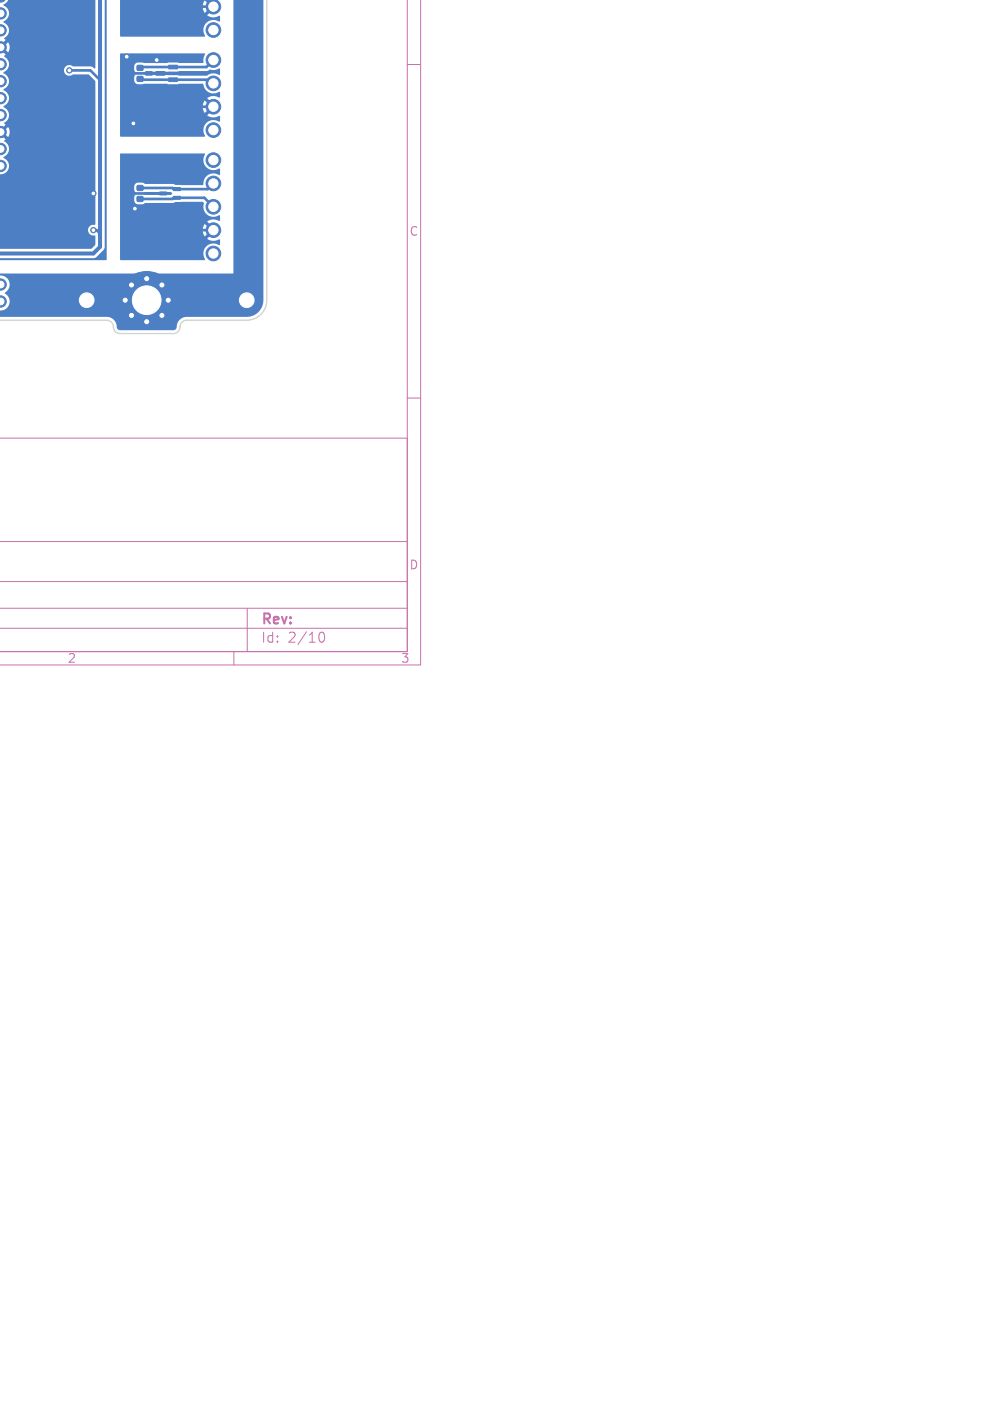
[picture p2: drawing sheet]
<svg xmlns="http://www.w3.org/2000/svg" width="148mm" height="210mm" viewBox="0 0 148 210" stroke-linecap="round" stroke-linejoin="round" font-family="sans-serif">
<defs><g id="words">
<g font-size="2.1" fill="#c872ab">
<text x="39.1" y="94">Rev:</text>
<text x="39.1" y="96.6">Id:</text>
<text x="43.2" y="96.6">2/10</text>
</g>
<g font-size="1.8" fill="#c872ab">
<text x="61.3" y="35.5">C</text>
<text x="61.3" y="85.5">D</text>
<text x="10.1" y="99.6">2</text>
<text x="60.1" y="99.6">3</text>
</g>
</g></defs>
<path d="M61.1 0v97.7h-61.2h61.2v-32h-61.1M63.1 0v99.7h-63.1M61.1 9.7h2M61.1 59.7h2M0 94.2h61.1M0 91.2h61.1M0 87.2h61.1M0 81.2h61.1M35.1 97.7v2M37.1 91.2v6.5M47.8 95.3a.55 .55 0 0 1 .4-.5h.1a.94 .94 0 0 1 0 1.5h-.1a.55 .55 0 0 1-.4-.6" fill="none" stroke="#c872ab" stroke-width=".15"/>
<g fill="#4d7fc4" stroke="#4d7fc4" stroke-width=".15">
<path d="M-.1 24.1a.81 .81 0 0 1 1 .8 .81 .81 0 0 1-1 .8z"/>
<path d="M-.1 21.5a.81 .81 0 0 1 1 .8 .81 .81 0 0 1-1 .8z"/>
<path d="M-.1 19a.81 .81 0 0 1 1 .8 .81 .81 0 0 1-1 .8z"/>
<path d="M-.1 16.5a.81 .81 0 0 1 1 .8 .81 .81 0 0 1-1 .7z"/>
<path d="M-.1 13.9a.81 .81 0 0 1 1 .8 .81 .81 0 0 1-1 .8z"/>
<path d="M-.1 11.4a.81 .81 0 0 1 1 .8 .81 .81 0 0 1-1 .8z"/>
<path d="M-.1 8.8a.81 .81 0 0 1 1 .8 .81 .81 0 0 1-1 .8z"/>
<path d="M-.1 6.3a.81 .81 0 0 1 1 .8 .81 .81 0 0 1-1 .8z"/>
<path d="M-.1 3.8a.81 .81 0 0 1 1 .8 .81 .81 0 0 1-1 .7z"/>
<path d="M-.1 1.2a.81 .81 0 0 1 1 .8 .81 .81 0 0 1-1 .8z"/>
<path d="M-.1 -.1h1a.87 .87 0 0 1-1 .4z"/>
<path d="M-.1 41.9a.81 .81 0 0 1 1 .8 .81 .81 0 0 1-1 .7z"/>
<path d="M-.1 44.4a.81 .81 0 0 1 1 .8 .81 .81 0 0 1-1 .8z"/>
<path d="M20.6 27.8h.8v.7h-.8z"/>
<path d="M20.6 29.5h.8v.7h-.8z"/>
<path d="M20.6 11.5h.8v.7h-.8z"/>
<path d="M20.6 9.8h.8v.7h-.8z"/>
<path d="M26 28.1h1v.5h-1z"/>
<path d="M26 29.4h1v.5h-1z"/>
<path d="M24 28.8h1v.4h-1z"/>
<path d="M25.3 9.8h1.3v.5h-1.3z"/>
<path d="M25.3 11.7h1.3v.5h-1.3z"/>
<path d="M23.4 10.7h1.3v.6h-1.3z"/>
<circle cx="32" cy="19.5" r="1.1"/>
<circle cx="32" cy="16" r="1.1"/>
<circle cx="32" cy="12.5" r="1.1"/>
<circle cx="32" cy="9" r="1.1"/>
<circle cx="32" cy="38" r="1.1"/>
<circle cx="32" cy="34.5" r="1.1"/>
<circle cx="32" cy="31" r="1.1"/>
<circle cx="32" cy="27.5" r="1.1"/>
<circle cx="32" cy="24" r="1.1"/>
<circle cx="13" cy="45" r="2.2"/>
<circle cx="37" cy="45" r="2.2"/>
<circle cx="18.8" cy="45" r=".45"/>
<circle cx="19.7" cy="42.7" r=".45"/>
<circle cx="19.7" cy="47.3" r=".45"/>
<circle cx="22" cy="41.8" r=".45"/>
<circle cx="22" cy="45" r="4.3"/>
<circle cx="22" cy="48.2" r=".45"/>
<circle cx="24.3" cy="42.7" r=".45"/>
<circle cx="24.3" cy="47.3" r=".45"/>
<circle cx="25.2" cy="45" r=".45"/>
<circle cx="32" cy="4.5" r="1.1"/>
<circle cx="32" cy="1" r="1.1"/>
<circle cx="14" cy="34.5" r=".4"/>
<circle cx="10.4" cy="10.6" r=".4"/>
<circle cx="14" cy="29" r=".4"/>
<circle cx="19" cy="8.5" r=".4"/>
<circle cx="23.5" cy="9" r=".4"/>
<circle cx="20" cy="18.5" r=".4"/>
<circle cx="20.2" cy="31.3" r=".4"/>
</g>
<path d="M15 0v37l-1 1h-14.1" fill="none" stroke="#4d7fc4" stroke-width=".6"/>
<path d="M21.9 0l1.1 1h9M10.4 10.6h3.2l1.4 1.4M21 11.8l.1 .2h10.4l.5 .5M24 11h-4l-.5 .5v1l3.5 3.5h9M32 9l-1 1.1h-9.9l-.1 .1M14 34.5h.5l.5 .5M21 29.8h4.9l.1-.1h4.6l1.4 1.3M24 29h-4l-.5 .5v1l4 4h8.5M32 27.5l-.9 .9h-5.1l-.1-.2h-4.9" fill="none" stroke="#4d7fc4" stroke-width=".4"/>
<g fill="#4d7fc4">
<path d="M18 -.1h15h-1.9l.6 .5-.3 .3-.7-.6a1.58 1.58 0 0 0 0 1.8l.7-.6 .3 .3-.6 .7a1.89 1.89 0 0 0 1.9 .1l-.1 .8a1.58 1.58 0 0 0-2 .2 1.58 1.58 0 0 0-.2 2l-12.6 .1z"/>
<path d="M-.1 -.1h39.6v45.1a2.5 2.5 0 0 1-2.5 2.5h-9.3a2.01 2.01 0 0 0-1.3 1.8l-.4 .2h-8a.52 .52 0 0 1-.5-.6 1.5 1.5 0 0 0-1.4-1.4h-16.2v2v-7v4a1.38 1.38 0 0 0 1.5-1 1.38 1.38 0 0 0-.7-1.6 1.37 1.37 0 0 0 .7-1.6 1.37 1.37 0 0 0-1.5-1v1.2v-7.5v6h35.1v-41.1z"/>
<path d="M18 23.1h12.7a1.58 1.58 0 0 0 .2 2 1.58 1.58 0 0 0 2 .2v.9a1.56 1.56 0 0 0-1.6 0 1.56 1.56 0 0 0-.8 1.4l-.1 .1h-3.2h-.9l-.4-.1h-4.1l-.4-.2h-.8l-.3 .1-.2 .3v.7l.4 .5-.4 .5v.6l.2 .4 .4 .1h.7l.4-.2h4.1l.4-.1h.9h3.1l.2 .1a1.6 1.6 0 0 0 .6 1.8 1.6 1.6 0 0 0 1.8 .1v.8a1.78 1.78 0 0 0-1.8 .1l.6 .7-.3 .3-.7-.6a1.58 1.58 0 0 0 0 1.8l.7-.6 .3 .3-.6 .7a1.89 1.89 0 0 0 1.9 .1l-.1 .8a1.58 1.58 0 0 0-2 .2 1.58 1.58 0 0 0-.2 2h-12.7z"/>
<path d="M21.6 28.9l.2-.1h3.8l.2 .2-.2 .2h-3.8l-.3-.2z"/>
<path d="M18 8.1l12.6-.1 .2 .1a1.7 1.7 0 0 0-.3 1.3h-9.8l-.4 .1-.2 .4v.6l.4 .5-.4 .5v.7l.2 .3 .3 .1h9.8a1.62 1.62 0 0 0 2.5 1.2v.8a1.78 1.78 0 0 0-1.8 .1l.6 .7-.3 .3-.7-.6a1.58 1.58 0 0 0 0 1.8l.7-.6 .3 .3-.6 .7a1.89 1.89 0 0 0 1.9 .1l-.1 .8a1.58 1.58 0 0 0-2 .2 1.58 1.58 0 0 0-.2 2l-12.6 .1z"/>
<path d="M21.6 10.9l.3-.2h.9l.1 .1 8.1-.1 .4-.3a2.38 2.38 0 0 0 1.5-.2l.1 .2v.7l-.1 .2a1.6 1.6 0 0 0-1.9 0h-5.8h-3.3a.37 .37 0 0 1-.3-.4z"/>
<path d="M15.7 -.1h.3v39l-16.1 .1v-15.3v15h14.2l.3-.2 1.3-1.3z"/>
<path d="M-.1 -.1v2.8v-2.8h33.1h-23.4h4.7v10.3l-.2 .1-.5-.3-2.7-.1a.81 .81 0 0 0-1.1 .1 .81 .81 0 0 0 0 1.2 .81 .81 0 0 0 1.2 0h2.3l1 1v21.5a.86 .86 0 0 0-1 .4 .86 .86 0 0 0 .2 1l.3 .2h.4l.1 .1v1.3l-.6 .6h-13.8v-35.6v24.4a1.24 1.24 0 0 0 1.4-1 1.24 1.24 0 0 0-.8-1.4v-.2a1.33 1.33 0 0 0 .9-1.1 1.33 1.33 0 0 0-.8-1.3l.3-.2-.7-.6 .4-.4 .7 .6a1.34 1.34 0 0 0-.1-1.5l-.6 .7-.4-.4 .7-.6-.3-.2v-.1a1.29 1.29 0 0 0 .7-1.2 1.29 1.29 0 0 0-.8-1.2v-.1a1.29 1.29 0 0 0 .9-1.2 1.29 1.29 0 0 0-.9-1.2v-.1a1.29 1.29 0 0 0 .9-1.2 1.29 1.29 0 0 0-.9-1.2v-.2a1.33 1.33 0 0 0 .8-1.2 1.33 1.33 0 0 0-.7-1.2l.3-.2-.7-.6 .4-.4 .7 .6a1.34 1.34 0 0 0-.1-1.5l-.6 .7-.4-.4 .7-.6-.3-.2v-.1a1.29 1.29 0 0 0 .7-1.2 1.29 1.29 0 0 0-.8-1.2v-.1a1.29 1.29 0 0 0 .9-1.2 1.29 1.29 0 0 0-.9-1.2v-.1l.8-.8h-1.1h1.2z"/>
</g>
<path d="M40 0v45a3 3 0 0 1-3 3h-9a1.16 1.16 0 0 0-1.1 1.3l-.3 .5-.5 .2h-8.1a1.16 1.16 0 0 1-1.1-1.3l-.3-.5-.6-.2h-16.1" fill="none" stroke="#d0d2cd" stroke-width=".2"/>
<g fill="#fff" stroke="#fff" stroke-width=".15">
<path d="M-.1 24.4a.47 .47 0 0 1 .7 .5 .47 .47 0 0 1-.7 .4z"/>
<path d="M-.1 21.9a.47 .47 0 0 1 .7 .4 .47 .47 0 0 1-.7 .5z"/>
<path d="M-.1 19.4a.47 .47 0 0 1 .7 .4 .47 .47 0 0 1-.7 .4z"/>
<path d="M-.1 16.8a.47 .47 0 0 1 .7 .5 .47 .47 0 0 1-.7 .4z"/>
<path d="M-.1 14.3a.47 .47 0 0 1 .7 .4 .47 .47 0 0 1-.7 .4z"/>
<path d="M-.1 11.7a.47 .47 0 0 1 .7 .5 .47 .47 0 0 1-.7 .4z"/>
<path d="M-.1 9.2a.47 .47 0 0 1 .7 .4 .47 .47 0 0 1-.7 .5z"/>
<path d="M-.1 6.7a.47 .47 0 0 1 .7 .4 .47 .47 0 0 1-.7 .4z"/>
<path d="M-.1 4.1a.47 .47 0 0 1 .7 .5 .47 .47 0 0 1-.7 .4z"/>
<path d="M-.1 1.6a.47 .47 0 0 1 .7 .4 .47 .47 0 0 1-.7 .4z"/>
<path d="M-.1 -.1h.7z"/>
<path d="M-.1 42.2a.47 .47 0 0 1 .7 .5 .47 .47 0 0 1-.7 .4z"/>
<path d="M-.1 44.8a.47 .47 0 0 1 .7 .4 .47 .47 0 0 1-.7 .4z"/>
<circle cx="14" cy="34.5" r=".2"/>
<circle cx="10.4" cy="10.6" r=".2"/>
<circle cx="14" cy="29" r=".2"/>
<circle cx="19" cy="8.5" r=".2"/>
<circle cx="23.5" cy="9" r=".2"/>
<circle cx="20" cy="18.5" r=".2"/>
<circle cx="20.2" cy="31.3" r=".2"/>
<circle cx="32" cy="19.5" r=".7"/>
<circle cx="32" cy="16" r=".7"/>
<circle cx="32" cy="12.5" r=".7"/>
<circle cx="32" cy="9" r=".7"/>
<circle cx="32" cy="38" r=".7"/>
<circle cx="32" cy="34.5" r=".7"/>
<circle cx="32" cy="31" r=".7"/>
<circle cx="32" cy="27.5" r=".7"/>
<circle cx="32" cy="24" r=".7"/>
<circle cx="13" cy="45" r="1.1"/>
<circle cx="37" cy="45" r="1.1"/>
<circle cx="18.8" cy="45" r=".3"/>
<circle cx="19.7" cy="42.7" r=".3"/>
<circle cx="19.7" cy="47.3" r=".3"/>
<circle cx="22" cy="41.8" r=".3"/>
<circle cx="22" cy="45" r="2.15"/>
<circle cx="22" cy="48.2" r=".3"/>
<circle cx="24.3" cy="42.7" r=".3"/>
<circle cx="24.3" cy="47.3" r=".3"/>
<circle cx="25.2" cy="45" r=".3"/>
<circle cx="32" cy="4.5" r=".7"/>
<circle cx="32" cy="1" r=".7"/>
</g>
<use href="#words"/>
</svg>
